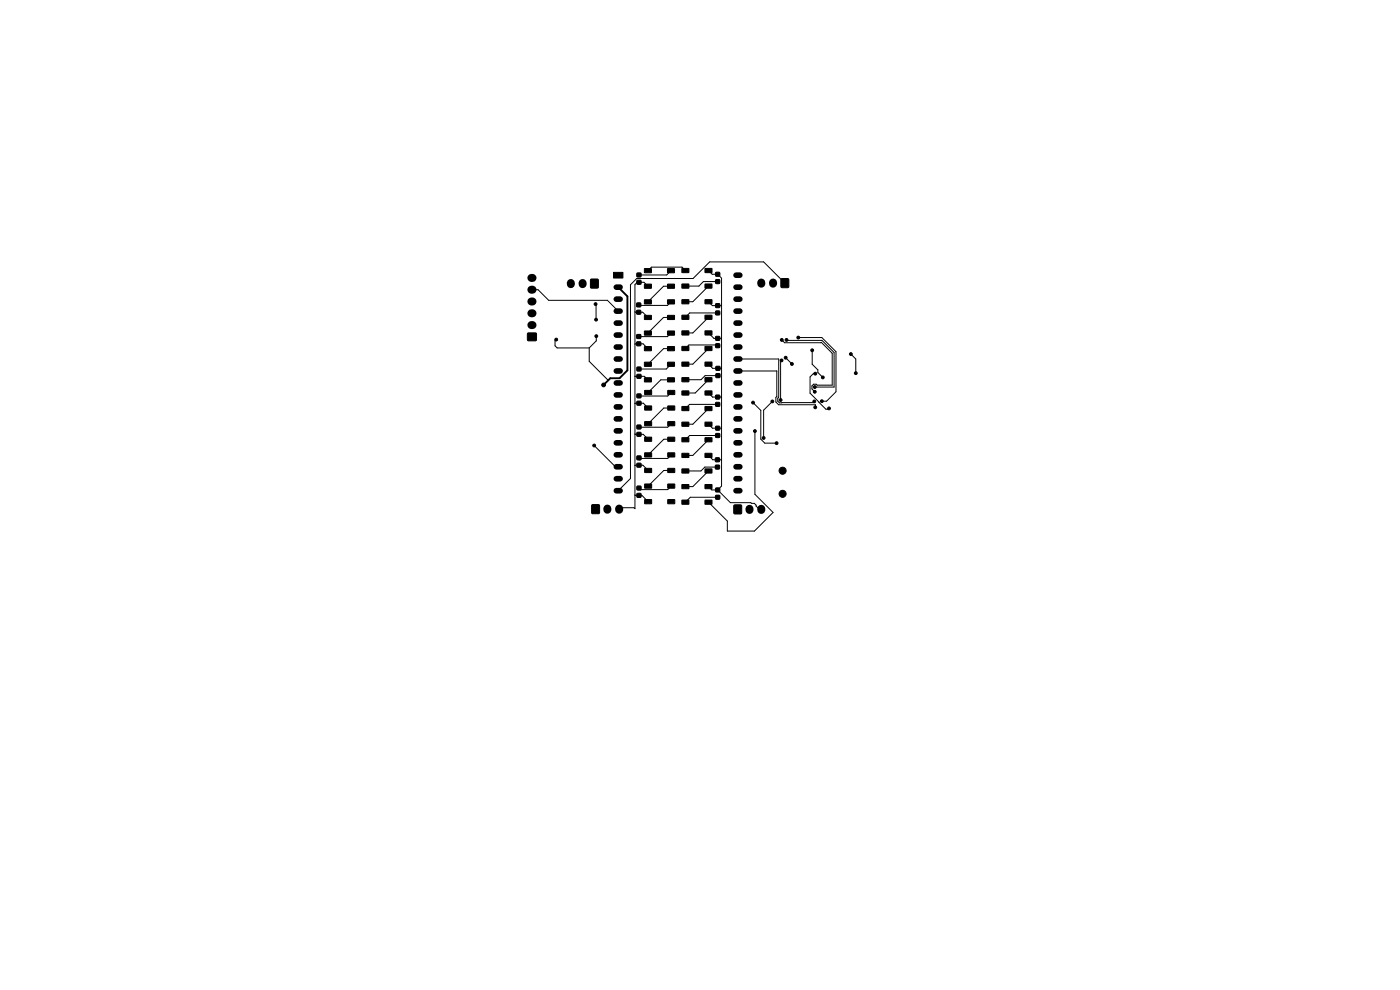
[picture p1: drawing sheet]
<svg xmlns="http://www.w3.org/2000/svg" width="297mm" height="210mm" viewBox="0 0 297 210" stroke-linecap="round" stroke-linejoin="round" font-family="sans-serif">
<g fill="#000" stroke="#000" stroke-width=".21">
<path d="M130.1 57.8h2v1.2h-2zM135.1 59.5h.9v.8h-.9zM135.1 57.9h.9v.8h-.9zM136.7 57h1.4l.1 .8-1.4 .1zM141.6 57h1.4l.1 .8-1.4 .1zM144.7 57l1.4-.1v.9h-1.4zM149.6 57l1.4-.1v.9h-1.4zM151.8 57.8h.9v.8h-.9zM111.9 70.7h1.9v1.5h-1.9zM125.3 59.3h1.6v1.8h-1.6zM135.1 72.5h.8v.8h-.8zM135.1 71h.8v.8h-.8z"/>
<path d="M135.1 65.8h.8v.8h-.8zM135.1 64.3h.8v.8h-.8zM135.1 79.4h.9v.8h-.9zM135.1 77.9h.9v.8h-.9zM136.7 60.3h1.4l.1 .8-1.4 .1zM136.7 76.9l1.4-.1 .1 .9h-1.4zM136.7 70.2h1.4l.1 .9h-1.4zM136.7 73.5h1.4l.1 .9h-1.4zM136.7 63.6h1.4l.1 .8-1.4 .1zM136.7 66.9h1.4l.1 .8-1.4 .1zM141.6 60.3h1.4l.1 .8-1.4 .1zM141.6 76.9l1.4-.1 .1 .9h-1.4z"/>
<path d="M141.6 73.5h1.4l.1 .9h-1.4zM141.6 70.2h1.4l.1 .9h-1.4zM141.6 66.9h1.4l.1 .8-1.4 .1zM141.6 63.6h1.4l.1 .8-1.4 .1zM144.7 66.9h1.4v.8h-1.4zM144.7 63.6h1.4v.8h-1.4zM144.7 60.3l1.4-.1v.9h-1.4zM144.7 73.5h1.4v.8l-1.4 .1zM144.7 70.2h1.4v.8l-1.4 .1zM144.7 76.8h1.4v.8l-1.4 .1zM149.6 63.6h1.4v.8h-1.4zM149.6 66.9h1.4v.8h-1.4z"/>
<path d="M149.6 60.3l1.4-.1v.9h-1.4zM149.6 70.2h1.4v.8l-1.4 .1zM149.6 73.5h1.4v.8l-1.4 .1zM149.6 76.8h1.4v.8l-1.4 .1zM151.8 59.3h.9v.8h-.9zM151.8 71.4h.9v.8h-.9zM151.8 72.9h.9v.8h-.9zM151.8 64.4h.9v.8h-.9zM151.8 66h.9v.8h-.9zM151.9 77.7h.8v.8h-.8zM165.7 59.2h1.6v1.8h-1.6zM135.1 98.3h.9v.8h-.9z"/>
<path d="M135.1 96.7h.9v.8h-.9zM135.1 85.1h.9v.8h-.9zM135.1 83.6h.9v.8h-.9zM135.1 91.7h.9v.8h-.9zM135.1 90.2h.9v.8h-.9zM136.7 80.2l1.4-.1 .1 .9h-1.4zM136.8 82.8h1.4v.9h-1.4zM136.8 86.1h1.4v.9h-1.4zM136.8 89.5l1.4-.1v.9h-1.4zM136.8 92.8l1.4-.1v.9h-1.4zM136.8 96.1h1.4v.8h-1.4zM141.6 80.2l1.4-.1 .1 .9h-1.4z"/>
<path d="M141.7 86.1h1.4v.9h-1.4zM141.7 82.8h1.4v.9h-1.4zM141.7 92.8l1.4-.1v.9h-1.4zM141.7 89.5l1.4-.1v.9h-1.4zM141.7 96.1h1.4v.8h-1.4zM144.7 86.2h1.4v.9h-1.4zM144.7 82.9h1.4v.9h-1.4zM144.7 92.9l1.4-.1v.9h-1.4zM144.7 89.6l1.4-.1v.9h-1.4zM144.7 99.5h1.4v.8h-1.4zM144.7 96.2h1.4v.8h-1.4zM144.7 80.1h1.4v.8l-1.4 .1z"/>
<path d="M149.6 82.9h1.4v.9h-1.4zM149.6 86.2h1.4v.9h-1.4zM149.6 89.6l1.4-.1v.9h-1.4zM149.6 92.9l1.4-.1v.9h-1.4zM149.6 96.2h1.4v.8h-1.4zM149.6 99.5h1.4v.8h-1.4zM149.6 80.1h1.4v.8l-1.4 .1zM151.8 97.1h.8v.8h-.8zM151.8 98.7h.8v.8h-.8zM151.8 90.4h.9v.8h-.9zM151.8 92h.9v.8h-.9zM151.8 83.8h.9v.8h-.9z"/>
<path d="M151.8 85.4h.9v.8h-.9zM151.9 79.3h.8v.8h-.8zM125.6 107.1h1.5v1.8h-1.5zM135.1 104.7h.9v.8h-.9zM135.1 103.1h.9v.8h-.9zM136.8 102.7h1.4v.8l-1.4 .1zM136.8 106h1.4v.8l-1.4 .1zM136.8 99.4h1.4v.8h-1.4zM141.7 106h1.4v.8l-1.4 .1zM141.7 102.7h1.4v.8l-1.4 .1zM141.7 99.4h1.4v.8h-1.4zM144.7 106.1h1.4v.8l-1.4 .1z"/>
<path d="M144.7 102.8h1.4v.8l-1.4 .1zM149.6 102.8h1.4v.8l-1.4 .1zM149.6 106.1h1.4v.8l-1.4 .1zM151.8 103.5h.9v.8h-.9zM151.8 105.1h.9v.8h-.9zM155.7 107.2h1.6v1.8h-1.6z"/>
<circle cx="135.5" cy="58.3" r=".3"/>
<circle cx="152.2" cy="59.7" r=".3"/>
<circle cx="118" cy="72" r=".3"/>
<circle cx="126.4" cy="64.5" r=".3"/>
<circle cx="126.5" cy="67.8" r=".3"/>
<circle cx="126.5" cy="71.3" r=".3"/>
<circle cx="135.5" cy="71.4" r=".3"/>
<circle cx="135.5" cy="78.3" r=".3"/>
<circle cx="135.6" cy="64.7" r=".3"/>
<circle cx="152.2" cy="73.3" r=".3"/>
<circle cx="152.2" cy="66.4" r=".3"/>
<circle cx="152.3" cy="79.7" r=".3"/>
<circle cx="165.8" cy="76.4" r=".3"/>
<circle cx="165.9" cy="72.1" r=".3"/>
<circle cx="166.7" cy="75.9" r=".3"/>
<circle cx="166.9" cy="72.1" r=".3"/>
<circle cx="168" cy="77.2" r=".3"/>
<circle cx="169.3" cy="71.6" r=".3"/>
<circle cx="172.3" cy="74.3" r=".3"/>
<circle cx="173" cy="79.3" r=".3"/>
<circle cx="180.5" cy="75.1" r=".3"/>
<circle cx="181.6" cy="79.2" r=".3"/>
<circle cx="126.1" cy="94.5" r=".3"/>
<circle cx="128" cy="81.7" r=".4"/>
<circle cx="135.5" cy="84" r=".3"/>
<circle cx="135.6" cy="90.6" r=".3"/>
<circle cx="135.7" cy="97.2" r=".3"/>
<circle cx="152.1" cy="99.1" r=".3"/>
<circle cx="152.2" cy="92.4" r=".3"/>
<circle cx="152.2" cy="85.8" r=".3"/>
<circle cx="159.8" cy="85.4" r=".3"/>
<circle cx="160.2" cy="91.4" r=".3"/>
<circle cx="162" cy="92.9" r=".3"/>
<circle cx="163.9" cy="85.2" r=".3"/>
<circle cx="164.7" cy="94" r=".3"/>
<circle cx="165.6" cy="84.9" r=".3"/>
<circle cx="166" cy="99.9" r=".75"/>
<circle cx="172.7" cy="85.2" r=".3"/>
<circle cx="172.9" cy="82.1" r=".3"/>
<circle cx="172.9" cy="83.1" r=".3"/>
<circle cx="172.9" cy="86.4" r=".3"/>
<circle cx="174.3" cy="85.1" r=".3"/>
<circle cx="174.6" cy="80.1" r=".3"/>
<circle cx="175.9" cy="86.6" r=".3"/>
<circle cx="135.5" cy="103.5" r=".3"/>
<circle cx="152.2" cy="105.5" r=".3"/>
<circle cx="166" cy="104.8" r=".75"/>
</g>
<g fill="none" stroke="#000" stroke-width="1.7">
<path d="M112.7 59h.3M161.5 59.9v.3M164 59.9v.3M112.7 61.5h.3M112.7 64h.3M112.7 66.5h.3M112.7 69h.3M121.1 60v.3M123.6 60v.3M128.9 107.9v.2M131.3 107.9v.2M159 107.9v.3"/>
<path d="M161.5 107.9v.3"/>
</g>
<g fill="none" stroke="#000" stroke-width="1.2">
<path d="M156.1 58.4h.9M130.8 60.9h.8M130.8 63.5h.8M130.8 66h.8M130.8 68.5h.8M130.8 71.1h.8M130.8 73.6h.8M130.8 76.2h.8M130.8 78.7h.8M156.1 60.9h.9M156.1 63.5h.9M156.1 66h.9"/>
<path d="M156.1 68.5h.9M156.1 71.1h.9M156.1 73.6h.9M156.1 76.2h.9M156.1 78.7h.9M130.8 81.2h.8M130.8 83.8h.8M130.8 86.3h.8M130.8 88.9h.8M130.8 91.4h.8M130.8 93.9h.8M130.8 96.5h.8"/>
<path d="M130.8 99h.8M156.1 81.2h.9M156.1 83.8h.9M156.1 86.3h.9M156.1 88.9h.9M156.1 91.4h.9M156.1 93.9h.9M156.1 96.5h.9M156.1 99h.9M130.8 101.6h.8M130.8 104.1h.8M156.1 101.6h.8"/>
<path d="M156.1 104.1h.8"/>
</g>
<g fill="none" stroke="#000" stroke-width=".21">
<path d="M142.4 57.4l-1 .9h-5.9M145.4 57.4l-.7-.7h-6.5l-.8 .7M150.3 57.4l.8 .8h1.1l.9 .8v44.1l-.9 .8M152.2 59.7h-3l-.9 1h-2.9M112.8 61.5h1.3l2.3 2.2h12.5l2.3 2.3M118 72l-.2 .3v1.1l.4 .4h6.8M125 73.8v2.9l4 4M126.3 64.5l.1 3.3M126.5 71.3v1l-1.5 1.5M134.7 79.8h.1M134.7 73l1.7-.1 1 1.1M134.7 66.2h1.6l1.1 1.1"/>
<path d="M134.7 79.8h2l.7 .8M135.5 71.4h.1M137.4 60.7l-.8-.8h-1.4l-.5 .5v47.5l-.2-.2h-2.9l-.3 .3M142.4 74h-1.6l-3.4 3.3M142.4 67.3h-1.6l-3.4 3.4M142.4 60.7h-1.6l-3.4 3.3M142.4 64l-.8 .8-6.1-.1M142.4 77.3l-1.1 1h-5.8M142.4 70.7l-.8 .7h-6.1M150.3 60.7l-3.3 3.3h-1.6M150.3 67.3l-3.3 3.3h-1.6M150.3 73.9l-3.3 3.3h-1.6"/>
<path d="M150.3 64l.8 .8 2 .1M150.3 70.6l1.2 1.2h1.6M150.3 77.2l.9 .9h1.9M152.2 73.3l-.1-.1h-5.9l-.8 .7M152.2 66.4h-5.9l-.9 .9M152.3 79.7h-2.7l-.9 .8h-3.3M153.1 71.8h.1M153.1 78.1h.1M156.6 78.7h8.2M156.6 76.2h8.6v8.1l-.2 .2v.6l.4 .4 7.1-.1 .3-.2M164.8 78.7h.1M164.8 78.7v5.4l-.2 .2v1l.6 .6h7.8v.5"/>
<path d="M165.8 76.5l-.2 .1v8.3M165.9 72.1l.6 .6 7.7-.1 2.3 2.3v6.8h-3.2l-.2-.2h-.5l-.4 .4v.6l.6 .6M166.5 60.1l-4.5-4.5h-11.4l-3.6 3.5h-11.9l-1.4 1.3v41.1l-2.5 2.6M166.6 75.9l1.4 1.3M166.8 72.1l7.6 .1 2.5 2.6v7.3h-4.1M169.3 71.6h5.1l3 3v8.5l-2.1 2h-.9M172.3 74.3v3l1.2 1.2v.5l1 1.1M173 79.3h-.5l-.7 .7v3.4l3.4 3.4h.5l.1-.2M180.5 75.1l1 1.1v3M126 94.5l4.6 4.5h.6M134.7 98.8l1.7-.1 1.1 1.1M134.7 92.1h1.8l1 1.1"/>
<path d="M134.7 85.6l1.8-.1 1 1.1M142.4 80.6h-2.2l-2.7 2.7M142.4 99.8h-1.6l-3.3 3.3M142.4 93.2h-1.6l-3.3 3.3M142.4 86.6h-1.6l-3.3 3.3M142.4 96.5l-.8 .7h-5.9l-.2-.1M142.4 89.9l-.8 .7h-6.1M142.4 83.3l-.8 .7h-6.1M150.3 80.5l-2.8 2.9h-2.1M150.3 86.7l-3.3 3.3h-1.6M150.3 93.3l-3.3 3.3h-1.6M150.3 99.9l-3.3 3.3h-1.6"/>
<path d="M150.3 83.4l.9 .8h1.9M150.3 90l.8 .8h2M150.3 96.6l.9 .9 1.9 .1M152.2 99.1h-2.7l-.8 .8h-3.3M152.2 92.4h-5.9l-.9 .9M152.2 85.8h-5.9l-.9 .9M153.1 90.8v.1M159.7 85.4l1.7 1.7v6.1l.9 .8h2.4M160.1 91.4v13.5l3.9 3.8-3.9 4h-5.8v-2.2l-4-4M163.8 85.2l-1.8 1.8v5.9M173.7 85.3v.1M134.7 105l1.5 .1 1.3 1.3"/>
<path d="M142.4 103.1l-.8 .8h-5.7l-.4-.4M150.3 103.2l.7 .7h1.2M152.2 103.9l2.7 2.7h4.4l.1 .2h.6l1 1.1 .5 .2M152.2 105.5h-5.8l-1 1"/>
</g>
<path d="M131.2 60.9l1.9 2v15.7l-1.7 1.6h-1.9l-1.4 1.5" fill="none" stroke="#000" stroke-width=".4"/>
</svg>
